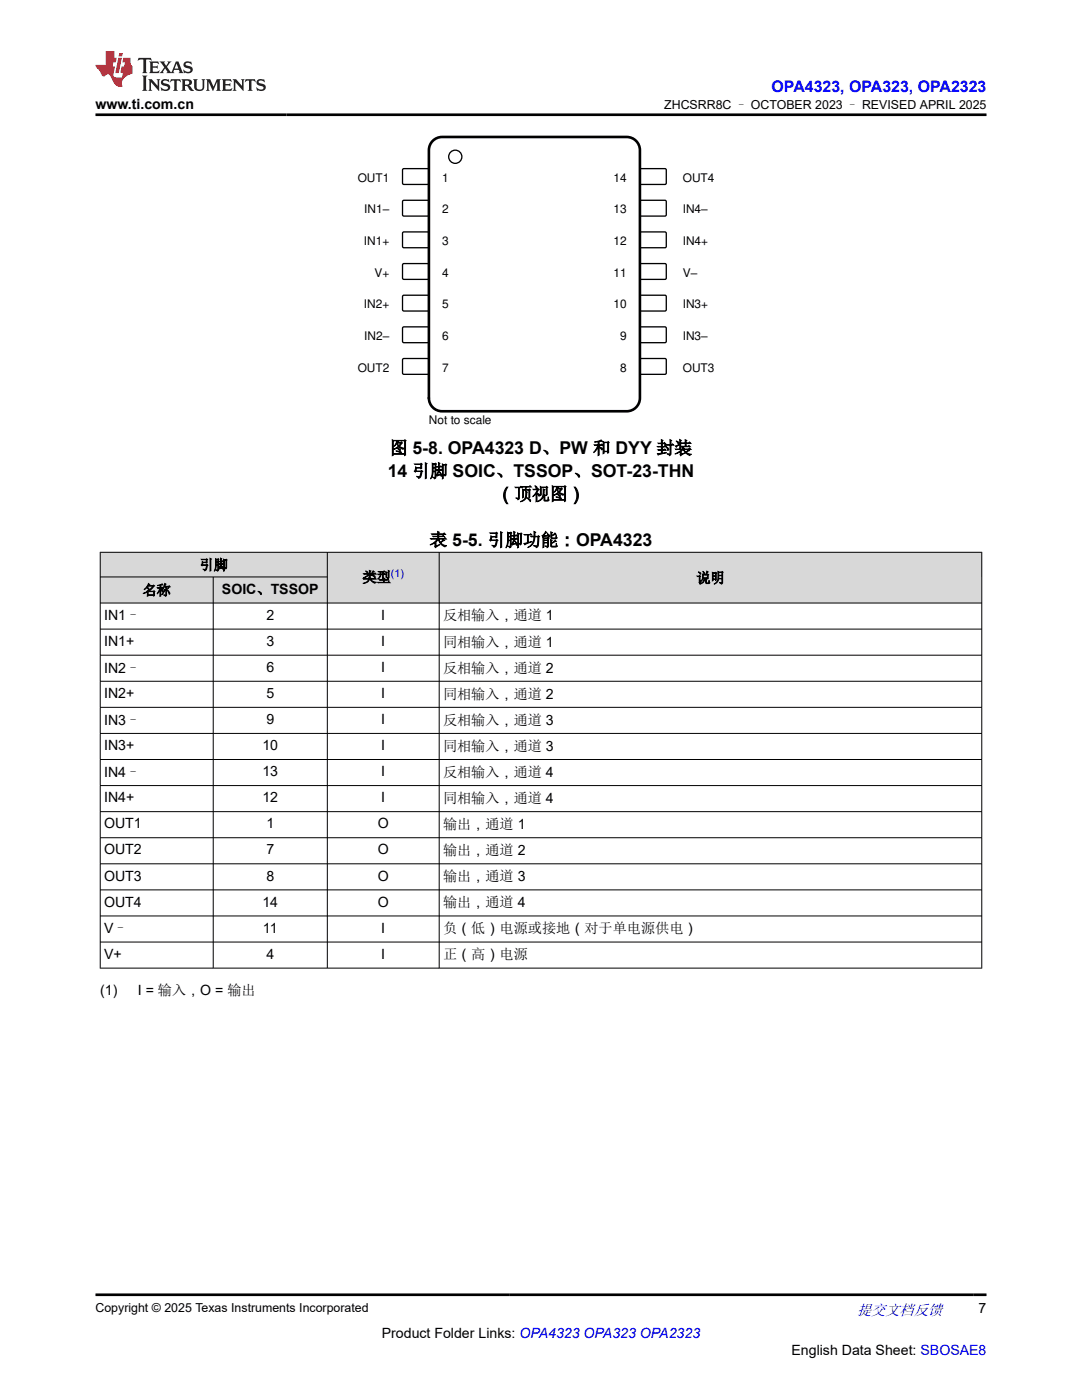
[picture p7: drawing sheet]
<svg xmlns="http://www.w3.org/2000/svg" width="216mm" height="279mm" viewBox="0 0 216 279" stroke-linecap="round" stroke-linejoin="round" font-family="sans-serif">
<defs><g id="words">
<g font-size="3.5">
<text x="77.4" y="95.2">14 引脚 SOIC、TSSOP、SOT-23-THN</text>
<text x="77.8" y="90.6">图 5-8. OPA4323 D、PW 和 DYY 封装</text>
<text x="99.1" y="99.8">（顶视图）</text>
<text x="85.7" y="109">表 5-5. 引脚功能：OPA4323</text>
</g>
<text font-size="3.2" fill="#00f" x="154" y="18.3">OPA4323, OPA323, OPA2323</text>
<text font-size="3" fill="#00f" x="171" y="262.4">提交文档反馈</text>
<g font-size="2.8">
<text x="19.1" y="21.7">www.ti.com.cn</text>
<text x="39.8" y="113.7">引脚</text>
<text x="28.4" y="118.8">名称</text>
<text x="44.3" y="118.6">SOIC、TSSOP</text>
<text x="72.4" y="116.2">类型</text>
<text x="138.9" y="116.3">说明</text>
<text x="20.8" y="123.8">IN1–</text>
<text x="53.1" y="123.7">2</text>
<text x="76.1" y="123.7">I</text>
<text x="88.4" y="123.8">反相输入，通道 1</text>
<text x="20.8" y="128.9">IN1+</text>
<text x="53.1" y="128.9">3</text>
<text x="76.1" y="128.9">I</text>
<text x="88.4" y="129">同相输入，通道 1</text>
<text x="20.8" y="134.2">IN2–</text>
<text x="53.1" y="134.1">6</text>
<text x="76.1" y="134.1">I</text>
<text x="88.4" y="134.2">反相输入，通道 2</text>
<text x="20.8" y="139.3">IN2+</text>
<text x="53.1" y="139.3">5</text>
<text x="76.1" y="139.3">I</text>
<text x="88.4" y="139.4">同相输入，通道 2</text>
<text x="20.8" y="144.6">IN3–</text>
<text x="20.8" y="149.7">IN3+</text>
<text x="52.4" y="149.7">10</text>
<text x="53.1" y="144.5">9</text>
<text x="76.1" y="144.5">I</text>
<text x="76.1" y="149.7">I</text>
<text x="88.4" y="144.6">反相输入，通道 3</text>
<text x="88.4" y="149.8">同相输入，通道 3</text>
<text x="20.8" y="155">IN4–</text>
<text x="52.4" y="154.9">13</text>
<text x="76.1" y="154.9">I</text>
<text x="88.4" y="155">反相输入，通道 4</text>
<text x="20.8" y="160.1">IN4+</text>
<text x="52.4" y="160.1">12</text>
<text x="76.1" y="160.1">I</text>
<text x="88.4" y="160.3">同相输入，通道 4</text>
<text x="20.8" y="165.3">OUT1</text>
<text x="53.1" y="165.3">1</text>
<text x="75.4" y="165.3">O</text>
<text x="88.4" y="165.5">输出，通道 1</text>
<text x="20.8" y="170.5">OUT2</text>
<text x="53.1" y="170.5">7</text>
<text x="75.4" y="170.5">O</text>
<text x="88.4" y="170.7">输出，通道 2</text>
<text x="20.8" y="175.7">OUT3</text>
<text x="53.1" y="175.7">8</text>
<text x="75.4" y="175.7">O</text>
<text x="88.4" y="175.9">输出，通道 3</text>
<text x="20.8" y="180.9">OUT4</text>
<text x="52.4" y="180.9">14</text>
<text x="75.4" y="180.9">O</text>
<text x="88.4" y="181.1">输出，通道 4</text>
<text x="20.8" y="186.3">V–</text>
<text x="20.8" y="191.3">V+</text>
<text x="52.5" y="186.1">11</text>
<text x="53.1" y="191.3">4</text>
<text x="76.1" y="186.1">I</text>
<text x="76.1" y="191.3">I</text>
<text x="88.4" y="186.3">负（低）电源或接地（对于单电源供电）</text>
<text x="88.4" y="191.5">正（高）电源</text>
<text x="20" y="198.6">(1)</text>
<text x="27.5" y="198.6">I = 输入，O = 输出</text>
<text x="195.3" y="262.1">7</text>
<text x="76.2" y="266.9">Product Folder Links: OPA4323 OPA323 OPA2323</text>
<text x="157.9" y="270.3">English Data Sheet: SBOSAE8</text>
</g>
<g font-size="2.5">
<text x="132.5" y="21.8">ZHCSRR8C – OCTOBER 2023 – REVISED APRIL 2025</text>
<text x="19" y="261.8">Copyright © 2025 Texas Instruments Incorporated</text>
</g>
<g font-size="2.4">
<text x="71.4" y="36.3">OUT1</text>
<text x="88.2" y="36.3">1</text>
<text x="122.4" y="36.3">14</text>
<text x="136.2" y="36.3">OUT4</text>
<text x="72.7" y="42.6">IN1±</text>
<text x="88.2" y="42.6">2</text>
<text x="122.4" y="42.6">13</text>
<text x="136.2" y="42.6">IN4±</text>
<text x="72.6" y="48.9">IN1+</text>
<text x="88.2" y="48.9">3</text>
<text x="122.4" y="48.9">12</text>
<text x="136.2" y="48.9">IN4+</text>
<text x="74.7" y="55.2">V+</text>
<text x="88.2" y="55.2">4</text>
<text x="122.4" y="55.2">11</text>
<text x="136.2" y="55.2">V±</text>
<text x="72.6" y="61.5">IN2+</text>
<text x="88.2" y="61.5">5</text>
<text x="122.4" y="61.5">10</text>
<text x="136.2" y="61.5">IN3+</text>
<text x="72.7" y="67.9">IN2±</text>
<text x="88.2" y="67.9">6</text>
<text x="123.7" y="67.9">9</text>
<text x="136.2" y="67.9">IN3±</text>
<text x="71.4" y="74.2">OUT2</text>
<text x="88.2" y="74.2">7</text>
<text x="123.7" y="74.2">8</text>
<text x="136.2" y="74.2">OUT3</text>
<text x="85.6" y="84.7">Not to scale</text>
</g>
<text font-size="2.1" fill="#00f" x="78" y="115.2">(1)</text>
</g></defs>
<path d="M80.4 33.7h5.1l.1 .2-.1 2.8-.2 .1h-4.9l-.1-.3v-2.6z" fill="none" stroke="#000" stroke-width=".26"/>
<path d="M127.7 33.8l.2-.1h4.9l.1 .2v2.8l-.2 .1h-4.9l-.1-.3z" fill-rule="evenodd" fill="#fff"/>
<path d="M127.7 33.8l.2-.1h4.9l.1 .2v2.8l-.2 .1h-4.9l-.1-.3z" fill="none" stroke="#000" stroke-width=".26"/>
<path d="M80.4 40h5.1l.1 .2-.1 2.8-.2 .1h-4.9l-.1-.2v-2.7z" fill-rule="evenodd" fill="#fff"/>
<path d="M80.4 40h5.1l.1 .2-.1 2.8-.2 .1h-4.9l-.1-.2v-2.7z" fill="none" stroke="#000" stroke-width=".26"/>
<path d="M127.7 40.1l.2-.1h4.9l.1 .2v2.8l-.2 .1h-4.9l-.1-.2z" fill-rule="evenodd" fill="#fff"/>
<path d="M127.7 40.1l.2-.1h4.9l.1 .2v2.8l-.2 .1h-4.9l-.1-.2z" fill="none" stroke="#000" stroke-width=".26"/>
<path d="M80.4 46.3h5.1l.1 .2-.1 2.8-.2 .1h-4.9l-.1-.2v-2.7z" fill-rule="evenodd" fill="#fff"/>
<path d="M80.4 46.3h5.1l.1 .2-.1 2.8-.2 .1h-4.9l-.1-.2v-2.7z" fill="none" stroke="#000" stroke-width=".26"/>
<path d="M127.7 46.4l.2-.1h4.9l.1 .2v2.8l-.2 .1h-4.9l-.1-.2z" fill-rule="evenodd" fill="#fff"/>
<path d="M127.7 46.4l.2-.1h4.9l.1 .2v2.8l-.2 .1h-4.9l-.1-.2z" fill="none" stroke="#000" stroke-width=".26"/>
<path d="M80.4 52.7l.2-.1h4.9l.1 .3-.1 2.7-.2 .2-4.9-.1-.1-.2z" fill-rule="evenodd" fill="#fff"/>
<path d="M80.4 52.7l.2-.1h4.9l.1 .3-.1 2.7-.2 .2-4.9-.1-.1-.2z" fill="none" stroke="#000" stroke-width=".26"/>
<path d="M127.7 52.7l.2-.1h4.9l.1 .3v2.7l-.2 .2-4.9-.1-.1-.2z" fill-rule="evenodd" fill="#fff"/>
<path d="M127.7 52.7l.2-.1h4.9l.1 .3v2.7l-.2 .2-4.9-.1-.1-.2z" fill="none" stroke="#000" stroke-width=".26"/>
<path d="M80.4 59l.2-.1 4.9 .1 .1 .2-.1 2.7-.2 .2-4.9-.1-.1-.2z" fill-rule="evenodd" fill="#fff"/>
<path d="M80.4 59l.2-.1 4.9 .1 .1 .2-.1 2.7-.2 .2-4.9-.1-.1-.2z" fill="none" stroke="#000" stroke-width=".26"/>
<path d="M127.7 59l.2-.1 4.9 .1 .1 .2v2.7l-.2 .2-4.9-.1-.1-.2z" fill-rule="evenodd" fill="#fff"/>
<path d="M127.7 59l.2-.1 4.9 .1 .1 .2v2.7l-.2 .2-4.9-.1-.1-.2z" fill="none" stroke="#000" stroke-width=".26"/>
<path d="M80.4 65.4l.2-.2 4.9 .1 .1 .2-.1 2.8-.2 .1h-4.9l-.1-.3z" fill-rule="evenodd" fill="#fff"/>
<path d="M80.4 65.4l.2-.2 4.9 .1 .1 .2-.1 2.8-.2 .1h-4.9l-.1-.3z" fill="none" stroke="#000" stroke-width=".26"/>
<path d="M127.7 65.4l.2-.2 4.9 .1 .1 .2v2.8l-.2 .1h-4.9l-.1-.3z" fill-rule="evenodd" fill="#fff"/>
<path d="M127.7 65.4l.2-.2 4.9 .1 .1 .2v2.8l-.2 .1h-4.9l-.1-.3z" fill="none" stroke="#000" stroke-width=".26"/>
<path d="M80.4 71.7l.2-.2 4.9 .1 .1 .2-.1 2.8-.2 .1h-4.9l-.1-.3z" fill-rule="evenodd" fill="#fff"/>
<path d="M80.4 71.7l.2-.2 4.9 .1 .1 .2-.1 2.8-.2 .1h-4.9l-.1-.3z" fill="none" stroke="#000" stroke-width=".26"/>
<path d="M127.7 71.7l.2-.2 4.9 .1 .1 .2v2.8l-.2 .1h-4.9l-.1-.3z" fill-rule="evenodd" fill="#fff"/>
<g fill="none" stroke="#000" stroke-width=".26">
<path d="M127.7 71.7l.2-.2 4.9 .1 .1 .2v2.8l-.2 .1h-4.9l-.1-.3z"/>
<circle cx="90.8" cy="31.3" r="1.32"/>
</g>
<path d="M86.6 27.9l1-.5 .6-.1h36.9a2.63 2.63 0 0 1 2.6 2.7v49.4a2.63 2.63 0 0 1-2.6 2.7h-36.9a2.63 2.63 0 0 1-2.6-2.7v-49.4a2.63 2.63 0 0 1 1-2.1z" fill="none" stroke="#000" stroke-width=".53"/>
<g fill="#d8d8d8">
<path d="M20 110.2h175.9v4.9h-175.9z" fill-rule="evenodd"/>
<path d="M20.1 110.3h45.2v4.8h-45.2z" fill-rule="evenodd"/>
<path d="M65.4 110.3h22.2v10h-22.2z" fill-rule="evenodd"/>
<path d="M87.7 110.3h108.1v10h-108.1z" fill-rule="evenodd"/>
<path d="M20.1 115.2h22.4v5.1h-22.4z" fill-rule="evenodd"/>
<path d="M42.6 115.2h22.7v5.1h-22.7z" fill-rule="evenodd"/>
</g>
<g fill="none" stroke="#000" stroke-width=".2">
<path d="M19.9 110.2h176.1M19.9 115.1h45.5M20 110.2v83.1M42.5 115.1v78.2M65.3 110.2v83.1M87.6 110.2v83.1M195.9 110.2v83.1M19.9 120.3h176.1M19.9 125.6h176.1M19.9 130.8h176.1M19.9 136h176.1M19.9 141.2h176.1"/>
<path d="M19.9 146.4h176.1M19.9 151.6h176.1M19.9 156.8h176.1M19.9 162h176.1M19.9 167.2h176.1M19.9 172.4h176.1M19.9 177.6h176.1M19.9 182.8h176.1M19.9 188h176.1M19.9 193.2h176.1"/>
</g>
<path d="M27.7 11.6l-.2 .5 .5-.2h.6v.1v2.2l-.2 .4h1l-.2-.4v-2.2v-.1h.5l.5 .2-.1-.5zM29.8 12.3l.2 .4v1.5l-.2 .4h1.9l.1-.6a1.08 1.08 0 0 1-1.3 .2v-.7h.6l.4 .2v-.7l-.4 .2h-.6v-.5l.2-.2a1 1 0 0 1 1 .3l-.1-.5zM31.8 12.3l1 1.1-1 1.2h.9l-.2-.2 .4-.8 .5 .8-.2 .2h1.6l-.2-.2 .1-.5h1l.1 .5-.1 .2h.9l-.2-.3-.8-2h-.5l-1 2.2-.8-1.1 .9-1.1h-.8l.2 .2-.5 .6-.3-.6 .1-.2zM35.2 12.7l.4 1h-.8zM36.8 12.4a.65 .65 0 0 0-.2 .7 .65 .65 0 0 0 .6 .5l.7 .1 .1 .3a.79 .79 0 0 1-.7 .4 .79 .79 0 0 1-.7-.5l.1 .7 .2-.1a.93 .93 0 0 0 1.1 .1 .93 .93 0 0 0 .4-1 1.46 1.46 0 0 0-1.2-.6l-.1-.3a1.09 1.09 0 0 1 1.2 .2l-.2-.6-.1 .1-.6-.2zM28.4 15.1l.2 .4v2.2l-.2 .4h1l-.2-.4v-2.2l.2-.4zM29.6 15.8l.2 .4v1.5l-.2 .4h.8l-.3-.4v-1.3l1.7 1.8v-2l.2-.4h-.8l.2 .2 .1 1.1-1.2-1.3zM32.3 15.9a.65 .65 0 0 0-.2 .8 .65 .65 0 0 0 .7 .4l.6 .2 .1 .2a.79 .79 0 0 1-.7 .4 .79 .79 0 0 1-.7-.5l.1 .7 .2-.1a.93 .93 0 0 0 1.1 .1 .93 .93 0 0 0 .4-.9 1.46 1.46 0 0 0-1.2-.6l-.1-.4a1.09 1.09 0 0 1 1.2 .2l-.2-.6-.1 .1-.6-.1zM34.1 15.8l-.1 .6a.63 .63 0 0 1 .7-.3l.1 1.6-.3 .4h1l-.2-.4v-1.6a.66 .66 0 0 1 .8 .3l-.1-.6zM36.2 15.8l.2 .4v1.5l-.2 .4h.9l-.2-.2v-.7h.5l.1 .2a.79 .79 0 0 0 1.2 .6l-1-.9a.61 .61 0 0 0 .6-.6 .61 .61 0 0 0-.5-.7zM36.9 16.1h.2a.47 .47 0 0 1 .5 .1 .47 .47 0 0 1 .1 .5l-.2 .1-.6 .1zM38.5 15.8l.2 .2a2.27 2.27 0 0 0 .4 2 1.04 1.04 0 0 0 1.7-.7v-1.3l.2-.2h-.8l.2 .4v1.1a.6 .6 0 0 1-.6 .6 .6 .6 0 0 1-.6-.6v-1.1l.3-.4zM41.1 15.8l.2 .4v1.5l-.2 .4h.7l-.2-.4v-1.4l.9 1.9 .8-1.9v1.4l-.2 .4h1l-.3-.4v-1.5l.3-.4h-.8l-.7 1.5-.7-1.5zM44.3 15.8l.2 .4v1.5l-.2 .4h1.9l.1-.6a1.09 1.09 0 0 1-1.3 .2v-.7h.6l.4 .2v-.6l-.4 .2h-.6v-.6l.2-.1a1.01 1.01 0 0 1 1 .3l-.1-.6zM46.4 15.8l.3 .4v1.5l-.3 .4h.8l-.2-.4v-1.3l1.6 1.8v-2l.2-.4h-.7l.2 .2v1.1l-1.2-1.3zM49 15.8l-.1 .6a.63 .63 0 0 1 .8-.3v1.6l-.3 .4h1l-.2-.4v-1.6a.66 .66 0 0 1 .8 .3l-.1-.6zM51.4 15.9a.65 .65 0 0 0-.2 .8 .65 .65 0 0 0 .6 .4l.6 .2 .2 .2a.79 .79 0 0 1-.8 .4 .79 .79 0 0 1-.6-.5l.1 .7 .2-.1a.93 .93 0 0 0 1 .1 .93 .93 0 0 0 .5-.9 1.46 1.46 0 0 0-1.3-.6l-.1-.4a1.09 1.09 0 0 1 1.3 .2l-.2-.6-.2 .1-.5-.1z" fill="#231f20"/>
<path d="M21.1 10.2v2.8h-2v.3l.9 1a.95 .95 0 0 0 .9 .9 .59 .59 0 0 1 .6-.4 .59 .59 0 0 1 .5 .4l.4 .7a1.59 1.59 0 0 0 2.1 1.4 1.61 1.61 0 0 1 1-2.3l1-.3-.1-1.5a1.59 1.59 0 0 1-.4-1.7h-1.4l-.2 .9h.5l-.1 .9h-.5l-.2 1v.2l.4 .1-.2 .9h-.6a.73 .73 0 0 1-1.1-.7l.3-1.5h-.5l.2-.9h.5l.2-.9h-.5v-1.3zM23.6 11.5l-.6 3.1h.7l.6-3.1zM23.8 10.6l-.1 .6h.7l.1-.6z" fill="#ed1c24"/>
<path d="M19 22.9h177.8M19 258.4h177.8" fill="none" stroke="#000" stroke-width=".53"/>
<use href="#words"/>
</svg>
